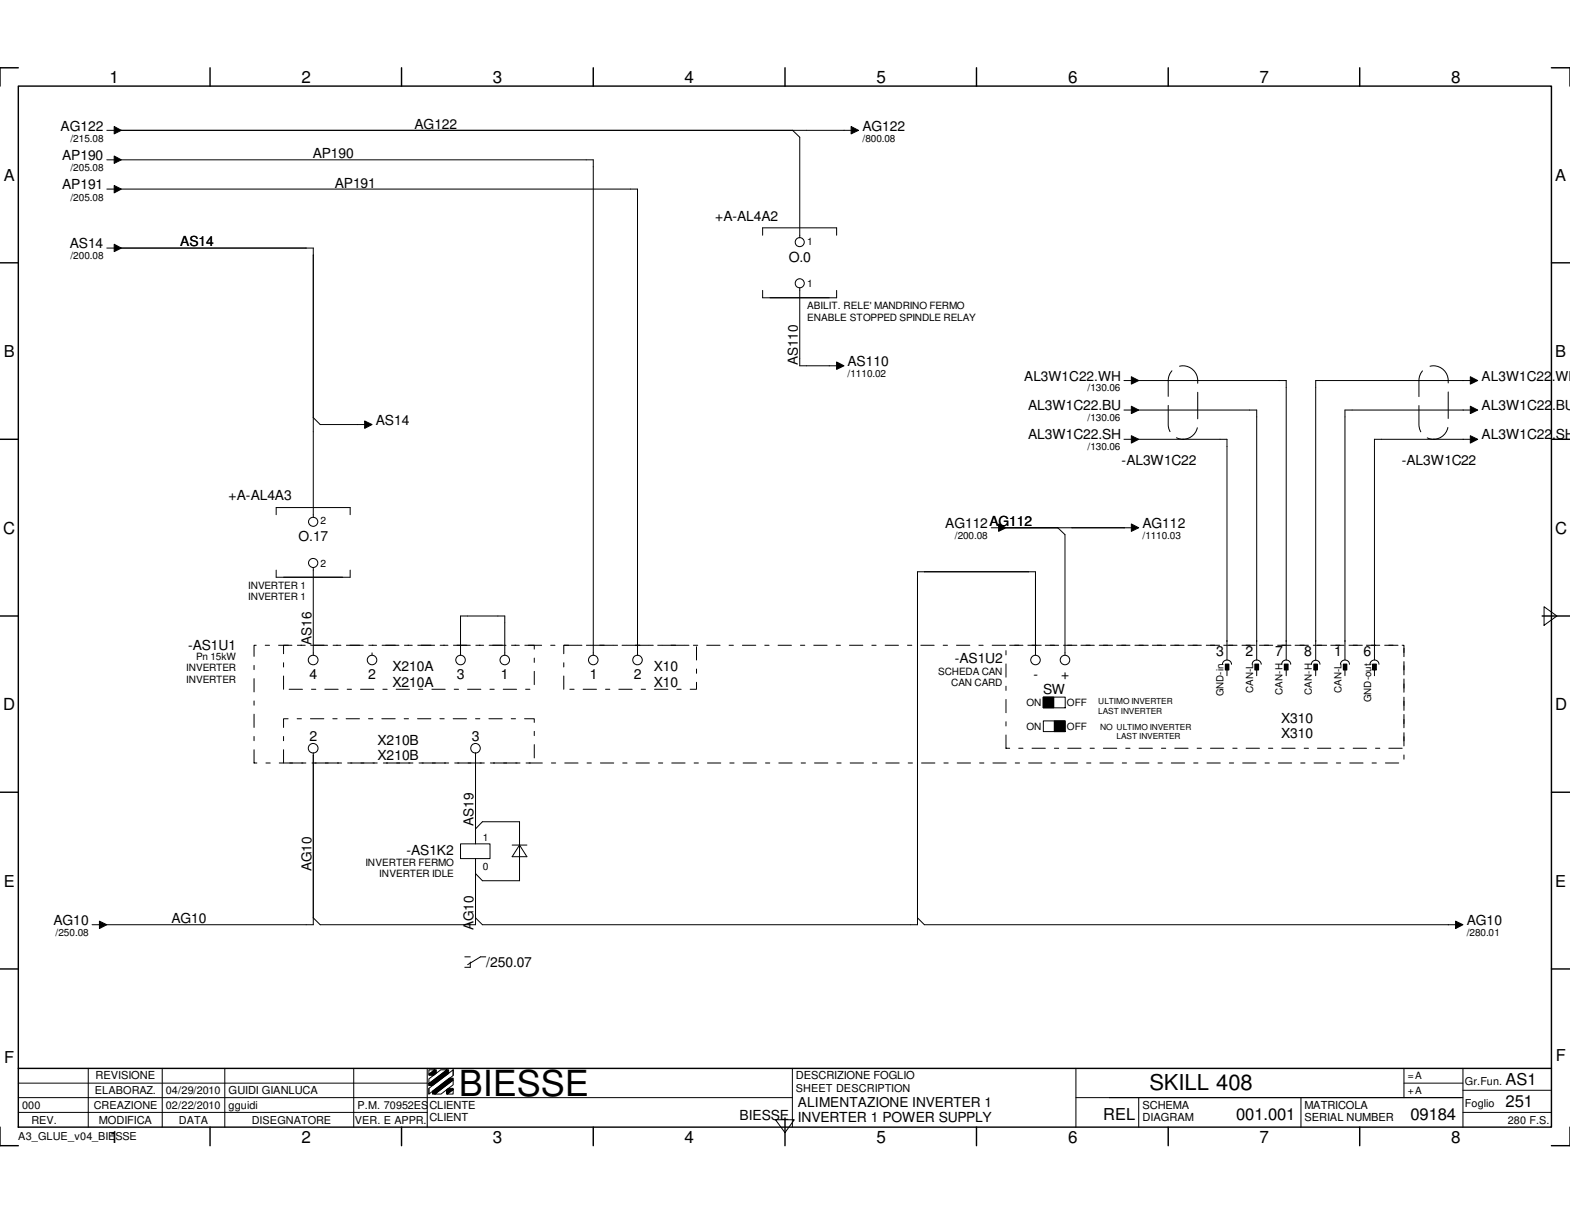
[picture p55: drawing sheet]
<svg xmlns="http://www.w3.org/2000/svg" width="279mm" height="216mm" viewBox="0 0 279 216" stroke-linecap="round" stroke-linejoin="round" font-family="sans-serif">
<defs><g id="words">
<text font-size="6.4" x="81.7" y="195.1">BIESSE</text>
<text font-size="3.9" x="204.6" y="194.1">SKILL 408</text>
<g font-size="3">
<text x="19.5" y="14.7">1</text>
<text x="53.6" y="14.7">2</text>
<text x="87.7" y="14.7">3</text>
<text x="121.8" y="14.7">4</text>
<text x="156" y="14.7">5</text>
<text x="190.1" y="14.7">6</text>
<text x="224.2" y="14.7">7</text>
<text x="258.2" y="14.7">8</text>
<text x=".6" y="95">C</text>
<text x="276.7" y="95">C</text>
<text x=".6" y="126.4">D</text>
<text x="276.7" y="126.4">D</text>
<text x="267.9" y="197">251</text>
<text x="19.5" y="203.5">1</text>
<text x="53.6" y="203.5">2</text>
<text x="87.7" y="203.5">3</text>
<text x="121.8" y="203.5">4</text>
<text x="156" y="203.5">5</text>
<text x="190.1" y="203.5">6</text>
<text x="220" y="199.3">001.001</text>
<text x="224.2" y="203.5">7</text>
<text x="251" y="199.3">09184</text>
<text x="258.2" y="203.5">8</text>
</g>
<g font-size="2.9">
<text x=".7" y="32.1">A</text>
<text x="276.8" y="32.1">A</text>
<text x=".7" y="63.5">B</text>
<text x="276.8" y="63.5">B</text>
<text x=".7" y="157.9">E</text>
<text x="276.8" y="157.9">E</text>
<text x=".8" y="189.2">F</text>
<text x="276.9" y="188.9">F</text>
<text x="267.9" y="193.1">AS1</text>
<text x="196.3" y="199.3">REL</text>
</g>
<g font-size="2.5">
<text x="10.8" y="23.2">AG122</text>
<text x="73.8" y="22.9">AG122</text>
<text x="153.5" y="23.2">AG122</text>
<text x="11" y="28.5">AP190</text>
<text x="55.7" y="28.2">AP190</text>
<text x="11" y="33.7">AP191</text>
<text x="59.6" y="33.4">AP191</text>
<text x="127.3" y="39.3">+A-AL4A2</text>
<text x="12.4" y="44.2">AS14</text>
<text x="32.1" y="43.9">AS14</text>
<text x="140.4" y="46.6">O.0</text>
<text x="150.8" y="65.1">AS110</text>
<text x="66.9" y="75.6">AS14</text>
<text x="183" y="73">AL3W1C22.BU</text>
<text x="263.7" y="73">AL3W1C22.BU</text>
<text x="183" y="78.2">AL3W1C22.SH</text>
<text x="199.6" y="82.8">-AL3W1C22</text>
<text x="249.5" y="82.8">-AL3W1C22</text>
<text x="263.7" y="78.2">AL3W1C22.SH</text>
<text x="40.7" y="89">+A-AL4A3</text>
<text x="168.2" y="93.9">AG112AG112</text>
<text x="176.1" y="93.6">AG112</text>
<text x="203.3" y="93.9">AG112</text>
<text x="53.1" y="96.3">O.17</text>
<text x="33.5" y="115.7">-AS1U1</text>
<text x="69.8" y="119.5">X210A</text>
<text x="116.4" y="119.5">X10</text>
<text x="169.9" y="118.1">-AS1U2</text>
<text x="216.4" y="116.8">3</text>
<text x="221.7" y="116.8">2</text>
<text x="226.9" y="116.8">7</text>
<text x="232.1" y="116.8">8</text>
<text x="237.4" y="116.8">1</text>
<text x="242.7" y="116.8">6</text>
<text x="55.1" y="120.8">4</text>
<text x="65.5" y="120.8">2</text>
<text x="69.8" y="122.3">X210A</text>
<text x="81.3" y="120.8">3</text>
<text x="89.2" y="120.8">1</text>
<text x="104.9" y="120.8">1</text>
<text x="112.8" y="120.8">2</text>
<text x="116.4" y="122.3">X10</text>
<text x="183.9" y="120.8">-</text>
<text x="185.6" y="123.5">SW</text>
<text x="188.8" y="120.8">+</text>
<text x="55.1" y="131.9">2</text>
<text x="83.9" y="131.9">3</text>
<text x="228" y="128.7">X310</text>
<text x="228" y="131.4">X310</text>
<text x="67.2" y="132.5">X210B</text>
<text x="67.2" y="135.3">X210B</text>
<text x="72.3" y="152.2">-AS1K2</text>
<text x="9.5" y="164.6">AG10</text>
<text x="30.5" y="164.3">AG10</text>
<text x="261" y="164.6">AG10</text>
<text x="86.5" y="172.1">/250.07</text>
<text x="131.6" y="199.3">BIESSE</text>
<text x="142" y="199.8">INVERTER 1 POWER SUPPLY</text>
</g>
<g font-size="2.4">
<text x="142" y="65" transform="rotate(-90 142 65)">AS110</text>
<text x="182.3" y="67.7">AL3W1C22.WH</text>
<text x="263.7" y="67.7">AL3W1C22.WH</text>
<text x="55.4" y="114.8" transform="rotate(-90 55.4 114.8)">AS16</text>
<text x="84.3" y="147" transform="rotate(-90 84.3 147)">AS19</text>
<text x="55.4" y="155.1" transform="rotate(-90 55.4 155.1)">AG10</text>
<text x="84.3" y="165.6" transform="rotate(-90 84.3 165.6)">AG10</text>
<text x="142" y="197">ALIMENTAZIONE INVERTER 1</text>
</g>
<g font-size="2">
<text x="17" y="192.1">REVISIONE</text>
<text x="40.6" y="194.7">GUIDI GIANLUCA</text>
<text x="76.4" y="197.4">CLIENTE</text>
<text x="141.6" y="192.1">DESCRIZIONE FOGLIO</text>
<text x="203.3" y="197.4">SCHEMA</text>
<text x="232.2" y="197.4">MATRICOLA</text>
<text x="17.6" y="200">MODIFICA</text>
<text x="76.4" y="199.6">CLIENT</text>
<text x="203.3" y="199.6">DIAGRAM</text>
<text x="232.2" y="199.6">SERIAL NUMBER</text>
</g>
<g font-size="1.9">
<text x="3.9" y="197.4">000</text>
<text x="16.7" y="197.4">CREAZIONE</text>
<text x="16.9" y="194.7">ELABORAZ.</text>
<text x="29.5" y="194.7">04/29/2010</text>
<text x="29.5" y="197.4">02/22/2010</text>
<text x="40.6" y="197.4">gguidi</text>
<text x="63.6" y="197.4">P.M. 70952ES</text>
<text x="141.6" y="194.4">SHEET DESCRIPTION</text>
<text x="260.7" y="197">Foglio</text>
<text x="260.7" y="193.1">Gr.Fun.</text>
<text x="3.3" y="202.9">A3_GLUE_v04_BIESSE</text>
<text x="5.6" y="200">REV.</text>
<text x="31.8" y="200">DATA</text>
<text x="44.8" y="200">DISEGNATORE</text>
<text x="63.2" y="200">VER. E APPR.</text>
<text x="268.3" y="200">280 F.S.</text>
</g>
<g font-size="1.8">
<text x="12.5" y="25.2">/215.08</text>
<text x="153.5" y="25.2">/800.08</text>
<text x="12.5" y="30.4">/205.08</text>
<text x="12.5" y="35.7">/205.08</text>
<text x="12.5" y="46.1">/200.08</text>
<text x="143.6" y="43.6">1</text>
<text x="143.6" y="51.1">1</text>
<text x="143.6" y="55.1">ABILIT. RELE' MANDRINO FERMO</text>
<text x="143.6" y="57.1">ENABLE STOPPED SPINDLE RELAY</text>
<text x="150.8" y="67.1">/1110.02</text>
<text x="193.5" y="69.7">/130.06</text>
<text x="193.5" y="74.9">/130.06</text>
<text x="193.5" y="80.2">/130.06</text>
<text x="57.1" y="93.3">2</text>
<text x="169.9" y="95.9">/200.08</text>
<text x="203.3" y="95.9">/1110.03</text>
<text x="57.1" y="100.9">2</text>
<text x="44.2" y="104.8">INVERTER 1</text>
<text x="44.2" y="106.8">INVERTER 1</text>
<text x="33.1" y="119.5">INVERTER</text>
<text x="34.9" y="117.5">Pn 15kW</text>
<text x="33.1" y="121.5">INVERTER</text>
<text x="167" y="120.1">SCHEDA CAN</text>
<text x="169.3" y="122.1">CAN CARD</text>
<text x="182.7" y="125.7">ON</text>
<text x="189.9" y="125.7">OFF</text>
<text x="182.7" y="129.9">ON</text>
<text x="189.9" y="129.9">OFF</text>
<text x="85.9" y="149.6">1</text>
<text x="65" y="154.2">INVERTER FERMO</text>
<text x="85.9" y="154.8">0</text>
<text x="67.5" y="156.2">INVERTER IDLE</text>
<text x="9.9" y="166.6">/250.08</text>
<text x="261" y="166.6">/280.01</text>
<text x="250.5" y="192.1">=A</text>
<text x="250.5" y="194.7">+A</text>
</g>
<g font-size="1.7">
<text x="217.8" y="124" transform="rotate(-90 217.8 124)">GND-in</text>
<text x="223" y="123.4" transform="rotate(-90 223 123.4)">CAN-L</text>
<text x="228.2" y="123.7" transform="rotate(-90 228.2 123.7)">CAN-H</text>
<text x="233.5" y="123.7" transform="rotate(-90 233.5 123.7)">CAN-H</text>
<text x="238.8" y="123.4" transform="rotate(-90 238.8 123.4)">CAN-L</text>
<text x="244" y="125" transform="rotate(-90 244 125)">GND-out</text>
</g>
<g font-size="1.5">
<text x="195.5" y="125.3">ULTIMO INVERTER</text>
<text x="195.5" y="127">LAST INVERTER</text>
<text x="195.8" y="129.9">NO ULTIMO INVERTER</text>
<text x="198.7" y="131.6">LAST INVERTER</text>
</g>
</g></defs>
<g fill="none" stroke="#000" stroke-width=".25">
<path d="M3.3 15.3h272.8v185.3h-272.8zM3.3 12.1h-3.3v3.2M37.4 12.1v3.2M71.5 12.1v3.2M105.6 12.1v3.2M139.7 12.1v3.2M173.8 12.1v3.2M207.9 12.1v3.2M242 12.1v3.2M276.1 12.1h3.3v3.2M0 46.8h3.3M276.1 46.8h3.3"/>
<path d="M0 78.2h3.3M276.1 78.2h3.3M0 109.6h3.3M274.4 109.6h5M0 141h3.3M276.1 141h3.3M0 172.5h3.3M276.1 172.5h3.3M3.3 190.2h272.8M139.7 199v4.9M0 200.6v3.3h3.3M37.4 200.6v3.3"/>
<path d="M71.5 200.6v3.3M105.6 200.6v3.3M173.8 200.6v3.3M207.9 200.6v3.3M242 200.6v3.3M279.4 200.6v3.3h-3.3"/>
</g>
<g fill="none" stroke="#000" stroke-width=".18">
<path d="M19 23.2h2M19 28.4h2M19 33.7h2M20.3 22.5l1.3 .7-1.3 .6zM20.3 27.8l1.3 .6-1.3 .7zM20.3 33l1.3 .7-1.3 .6zM21.5 23.2h130.6M21.5 28.4h84.1v88.2M21.5 33.7h92v82.9M141.1 23.2l1.2 1.2v17.9M151.5 22.5l1.3 .7-1.3 .6zM19 44.2h2"/>
<path d="M20.3 43.5l1.3 .7-1.3 .6zM21.5 44.2h34.3v47.9M135.7 41.9v-1.3h13.2v1.3M135.7 51.7v1.3h13.2v-1.3M142.3 51.2v13.9h7.2M55.8 74.3l1.2 1.3h8.6M64.9 74.9l1.3 .7-1.3 .6zM148.9 64.4l1.3 .7-1.3 .6zM200 67.7h2M200 73h2M200 78.2h2M201.3 67.1l1.3 .6-1.3 .7z"/>
<path d="M201.3 72.3l1.3 .7-1.3 .6zM201.3 77.6l1.3 .6-1.3 .7zM202.6 67.7h26.3v49.8M202.6 73h21v44.5M202.6 78.2h15.8v39.3M261.7 67.1l1.3 .6-1.3 .7zM261.7 72.3l1.3 .7-1.3 .6zM261.7 77.6l1.3 .6-1.3 .7zM262.3 67.7h-28.2v49.8M262.3 73h-22.9v44.5M262.3 78.2h-17.7v39.3M49.1 91.6v-1.3h13.2v1.3"/>
<path d="M176.4 93.9h2M177.7 93.3l1.3 .6-1.3 .7zM179 93.9h23M188.3 93.9l1.2 1.3v21.4M201.3 93.3l1.3 .6-1.3 .7zM49.1 101.5v1.2h13.2v-1.2M55.8 101v15.6M66.2 116.2v.4M82 116.6v-7h7.8v7M184.3 116.6v-14.8h-21v62.8h-77.4l-1.3-1.2M217.6 118.2a.81 .81 0 0 1 .8-.7 .81 .81 0 0 1 .8 .7M218.1 118.2h.6v1.1h-.6z"/>
<path d="M218.4 119.3v1M222.8 118.2a.81 .81 0 0 1 .8-.7 .81 .81 0 0 1 .9 .7M223.3 118.2h.7v1.1h-.7zM223.6 119.3v1M228.1 118.2a.81 .81 0 0 1 .8-.7 .81 .81 0 0 1 .8 .7M228.6 118.2h.6v1.1h-.6zM228.9 119.3v1M233.4 118.2a.76 .76 0 0 1 .7-.7 .76 .76 0 0 1 .8 .7M233.8 118.2h.6v1.1h-.6zM234.1 119.3v1M238.5 118.2a.81 .81 0 0 1 .9-.7 .81 .81 0 0 1 .8 .7M239.1 118.2h.6v1.1h-.6z"/>
<path d="M239.4 119.3v1M243.8 118.2a.81 .81 0 0 1 .8-.7 .81 .81 0 0 1 .8 .7M244.3 118.2h.6v1.1h-.6zM244.6 119.3v1M274.8 108l2.3 1.6-2.3 1.7zM55.8 134v30.6h-36.9M84.6 134v16.2M185.6 124.1h1.9v1.9h-1.9zM185.7 124.1h3.9v1.9h-3.9zM185.7 128.3h3.9v1.9h-3.9zM187.6 128.3h1.9v1.9h-1.9zM82 150.2h5.2v2.6h-5.2z"/>
<path d="M84.6 152.8v11.8h-27.6l-1.2-1.2M84.6 147.5l1.3-1.2h6.6v10.5h-6.6l-1.3-1.3M91.1 150.4h2.7M92.5 150.4l1.3 2.1h-2.7zM16.4 164.6h1.9M17.7 164l1.3 .6-1.3 .7zM82.7 170.3h1M83.7 171.2v1h-1M86.4 170.3h-.9l-2.3 1.4M163.3 163.4l1.2 1.2h95.2M259 164l1.3 .6-1.3 .7zM3.3 195.4h137.7"/>
<path d="M3.3 198h72.7M3.3 192.8h72.7M15.7 190.2v10.4M28.9 190.2v10.4M40 190.2v10.4M62.9 190.2v10.4M76 190.2v10.4M76.3 192.9l3.2-2.5h.3v.7l-2.8 2.1h-.7zM76.3 191.2l1-.8h.3v.6l-.4 .4h-.9zM76.3 193.7l4.3-3.3v1l-4.3 3.3zM76.3 192l2.1-1.6h1.1l-3.2 2.5zM76.3 190.4h1l-1 .8z"/>
<path d="M76.3 192.9v.4M76.3 193.7v1M77 194.2l3-2.3h.6v.3l-3.2 2.5h-.4zM77.4 194.7l3.2-2.5v.9l-2.1 1.6zM79.5 194l.3-.3h.8v.2l-1 .8h-.1zM79.6 194.7l1-.8v.8zM80.6 190.4v1M138 199.3h3.4l-1.7 2.3zM141 190.2v10.4M191.5 195.4h68.8M191.5 190.2v10.4M202.6 195.4v5.2"/>
<path d="M231.5 195.4v5.2M249.9 192.8h10.4M249.9 190.2v5.2M260.3 190.2v10.4M260.3 198h15.8M260.3 194.1h15.8"/>
<circle cx="142.3" cy="50.4" r=".81"/>
<circle cx="142.3" cy="43.1" r=".81"/>
<circle cx="55.7" cy="92.9" r=".81"/>
<circle cx="55.7" cy="117.5" r=".86"/>
<circle cx="55.7" cy="100.2" r=".81"/>
<circle cx="66.2" cy="117.5" r=".85"/>
<circle cx="82" cy="117.5" r=".85"/>
<circle cx="89.8" cy="117.5" r=".85"/>
<circle cx="105.6" cy="117.5" r=".85"/>
<circle cx="113.4" cy="117.5" r=".85"/>
<circle cx="184.3" cy="117.5" r=".85"/>
<circle cx="189.5" cy="117.5" r=".85"/>
<circle cx="55.7" cy="133.2" r=".86"/>
<circle cx="84.6" cy="133.2" r=".85"/>
</g>
<g fill="#000">
<path d="M20.3 22.5l1.3 .7-1.3 .6zM20.3 27.8l1.3 .6-1.3 .7zM20.3 33l1.3 .7-1.3 .6zM151.5 22.5l1.3 .7-1.3 .6zM20.3 43.5l1.3 .7-1.3 .6zM64.9 74.9l1.3 .7-1.3 .6zM148.9 64.4l1.3 .7-1.3 .6zM201.3 67.1l1.3 .6-1.3 .7zM201.3 72.3l1.3 .7-1.3 .6zM201.3 77.6l1.3 .6-1.3 .7zM261.7 67.1l1.3 .6-1.3 .7zM261.7 72.3l1.3 .7-1.3 .6z"/>
<path d="M261.7 77.6l1.3 .6-1.3 .7zM177.7 93.3l1.3 .6-1.3 .7zM201.3 93.3l1.3 .6-1.3 .7zM17.7 164l1.3 .6-1.3 .7zM259 164l1.3 .6-1.3 .7z"/>
<path d="M218.1 118.2h.6v1.1h-.6z" fill-rule="evenodd"/>
<path d="M223.3 118.2h.7v1.1h-.7z" fill-rule="evenodd"/>
<path d="M228.6 118.2h.6v1.1h-.6z" fill-rule="evenodd"/>
<path d="M233.8 118.2h.6v1.1h-.6z" fill-rule="evenodd"/>
<path d="M239.1 118.2h.6v1.1h-.6z" fill-rule="evenodd"/>
<path d="M244.3 118.2h.6v1.1h-.6z" fill-rule="evenodd"/>
<path d="M185.6 124.1h1.9v1.9h-1.9z" fill-rule="evenodd"/>
<path d="M187.6 128.3h1.9v1.9h-1.9z" fill-rule="evenodd"/>
<path d="M76.3 191.2l1-.8h.3v.6l-.4 .4h-.9z" fill-rule="evenodd"/>
<path d="M77 194.2l3-2.3h.6v.3l-3.2 2.5h-.4z" fill-rule="evenodd"/>
<path d="M76.3 192.9l3.2-2.5h.3v.7l-2.8 2.1h-.7z" fill-rule="evenodd"/>
<path d="M79.5 194l.3-.3h.8v.2l-1 .8h-.1z" fill-rule="evenodd"/>
</g>
<path d="M45.2 135.8v-21h204.7v21h-204.7M50.5 122.7v-7.9h44.6v7.9h-44.6M50.5 135.8v-7.9h44.6v7.9h-44.6M100.3 122.7v-7.9h23.7v7.9h-23.7M179 133.2v-18.4h70.9v18.4h-70.9" fill="none" stroke="#000" stroke-width=".18" stroke-dasharray="2.4 1.6 .8 1.6"/>
<path d="M208.5 66.1a2.62 2.62 0 0 1 2.9-.8 2.62 2.62 0 0 1 1.7 2.4v7.9a2.62 2.62 0 0 1-2.6 2.6 2.62 2.62 0 0 1-2.6-2.6v-7.9l.1-.6zM210.5 78.2h.1M253.5 65.7a2.61 2.61 0 0 1 2.7-.3 2.61 2.61 0 0 1 1.5 2.3v7.9a2.6 2.6 0 0 1-2.6 2.6 2.6 2.6 0 0 1-2.6-2.6v-7.9a2.64 2.64 0 0 1 1-2zM255.1 78.2h.1" fill="none" stroke="#000" stroke-width=".18" stroke-dasharray="4.7 1.6"/>
<use href="#words"/>
</svg>
